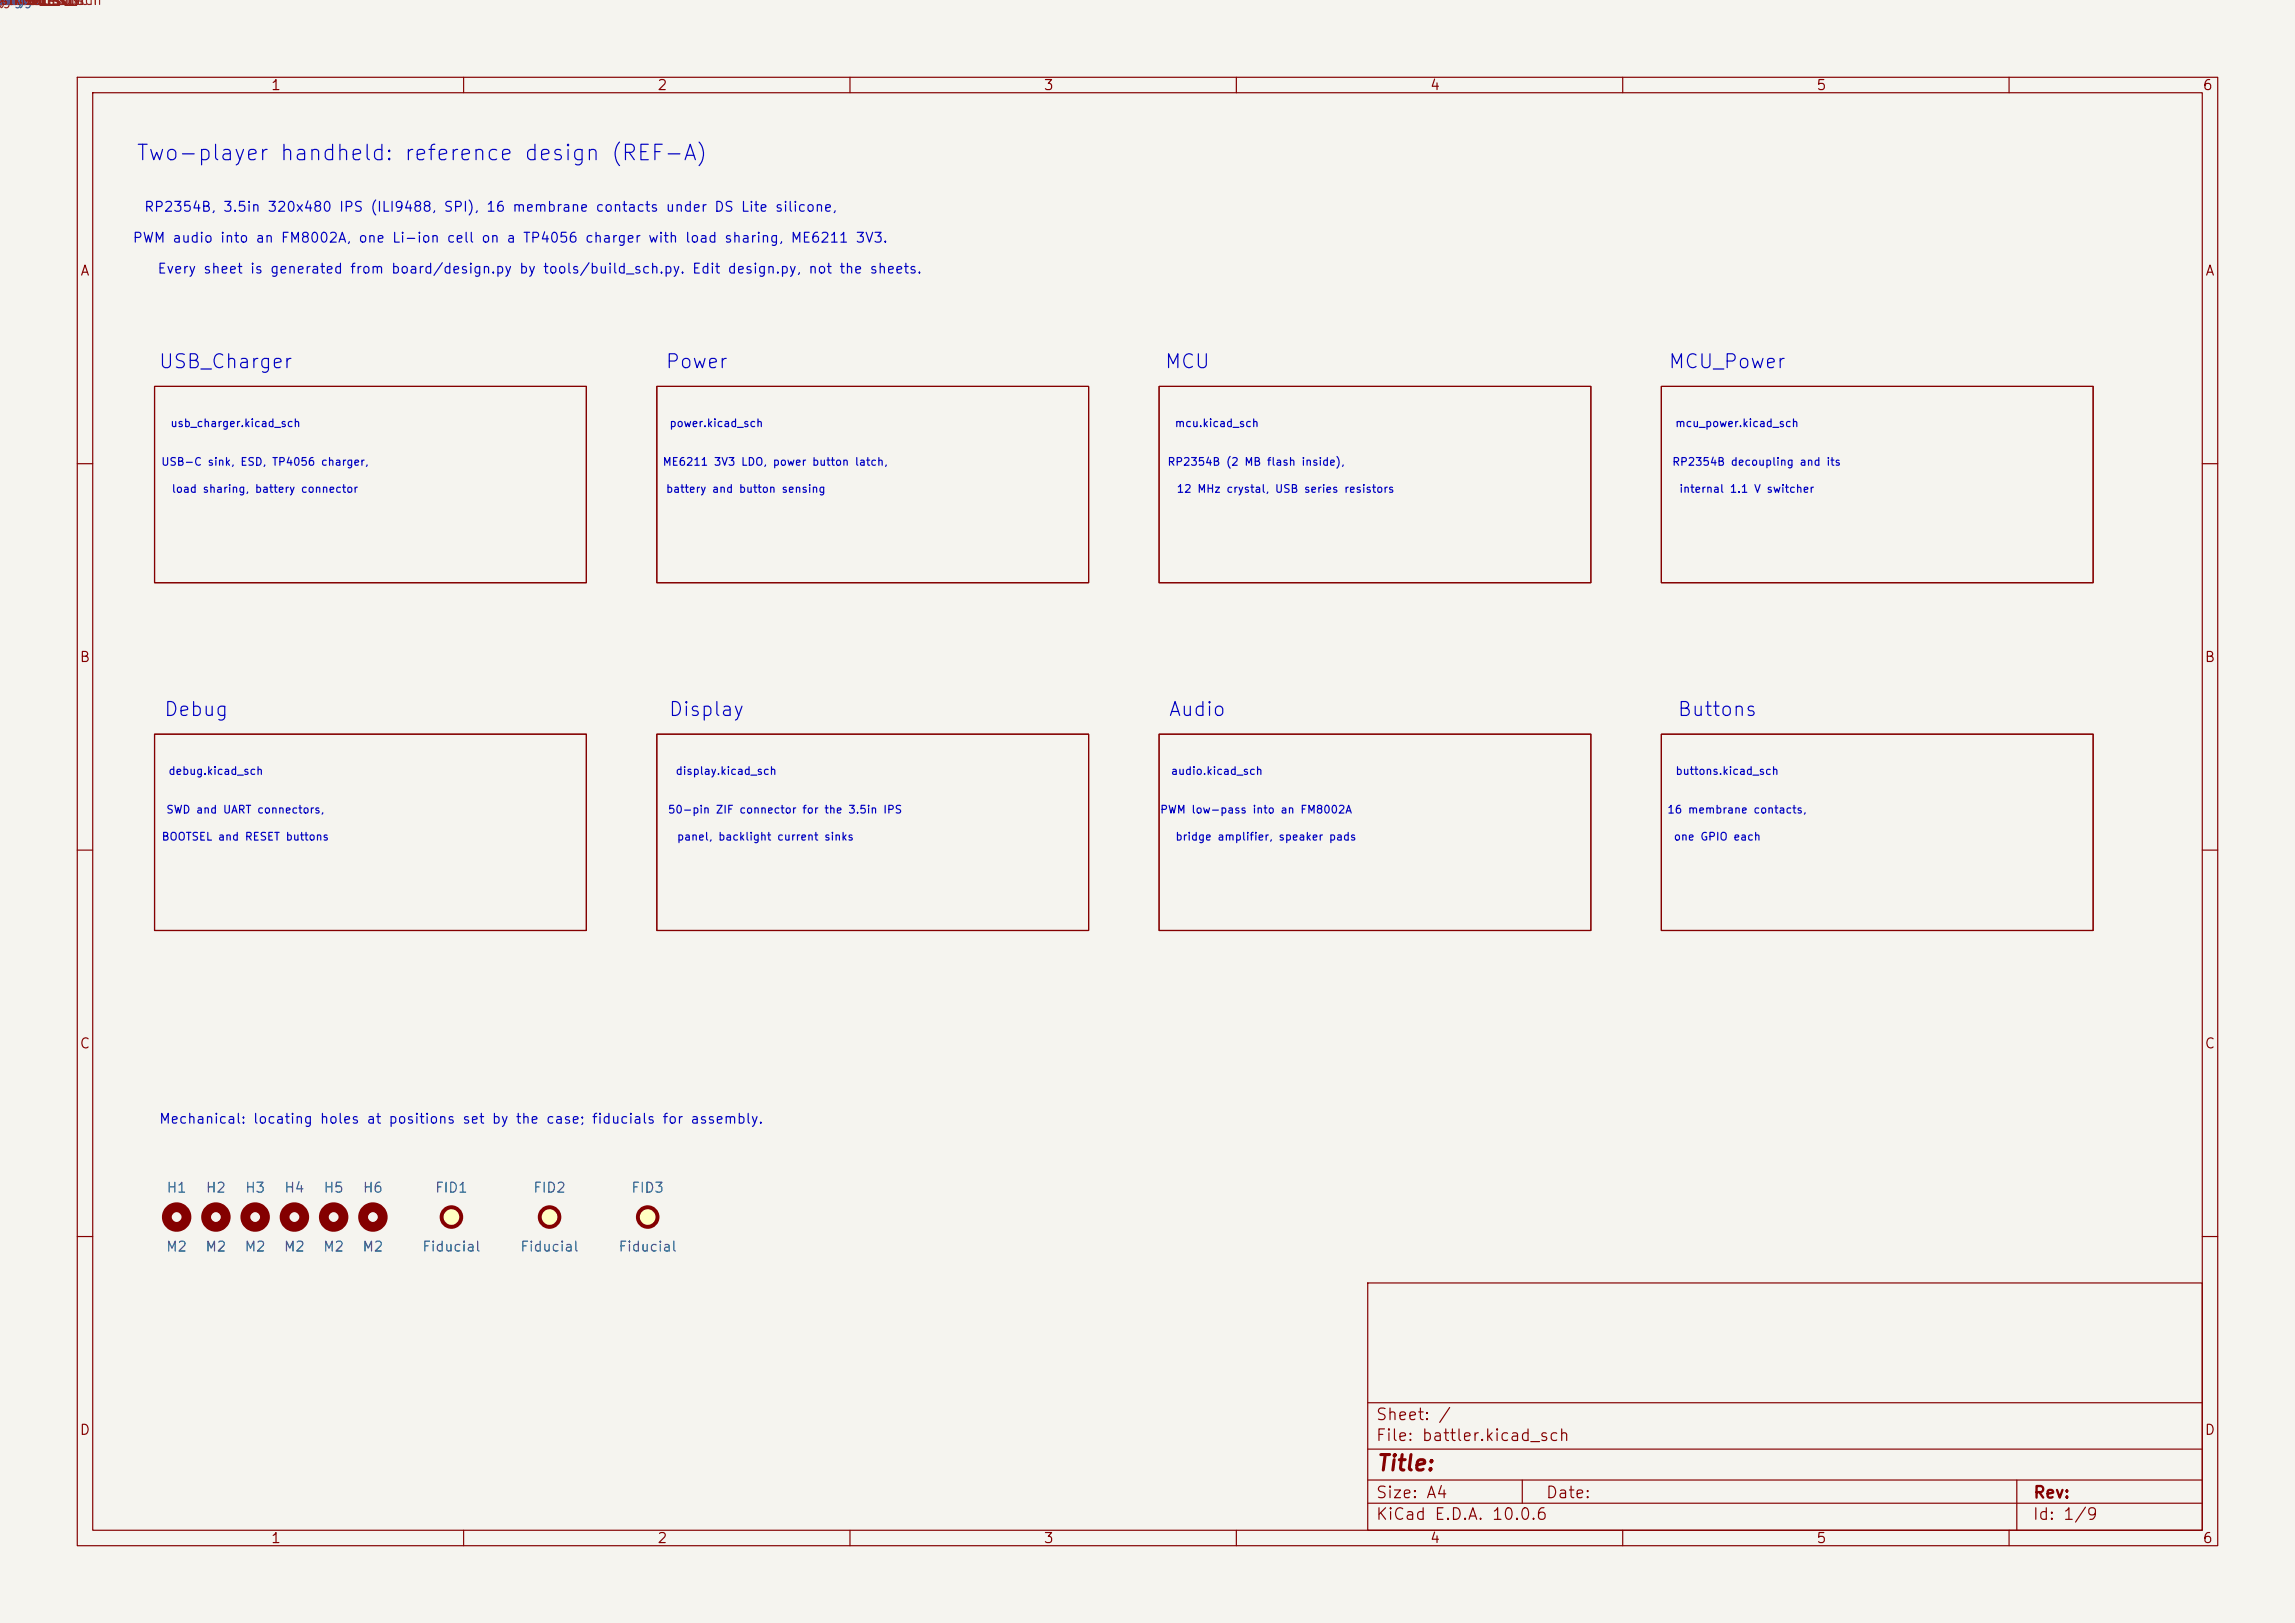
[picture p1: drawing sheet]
<svg xmlns="http://www.w3.org/2000/svg" width="297mm" height="210mm" viewBox="0 0 297 210" stroke-linecap="round" stroke-linejoin="round" font-family="sans-serif">
<defs><g id="words">
<text font-size="2" fill="#0000c2" x="17.5" y="21.3">Two-player handheld: reference design (REF-A)</text>
<text font-size="2" fill="#840000" x="178" y="190.8">Title:</text>
<g font-size="1.8" fill="#0000c2">
<text x="20.4" y="48.1">USB_Charger</text>
<text x="86" y="48.1">Power</text>
<text x="150.6" y="48.1">MCU</text>
<text x="215.8" y="48.1">MCU_Power</text>
<text x="21.1" y="93.1">Debug</text>
<text x="86.4" y="93.1">Display</text>
<text x="151.1" y="93.1">Audio</text>
<text x="217" y="93.1">Buttons</text>
</g>
<g font-size="1.5" fill="#840000">
<text x="178" y="184.1">Sheet: /</text>
<text x="178" y="186.8">File: battler.kicad_sch</text>
<text x="178" y="197">KiCad E.D.A. 10.0.6</text>
<text x="178" y="194.2">Size: A4</text>
<text x="200" y="194.2">Date:</text>
<text x="263" y="197">Id: 1/9</text>
<text x="263" y="194.2">Rev:</text>
</g>
<g font-size="1.3" fill="#725600">
<text x="-.9" y="1">g.kicad_sch</text>
<text x="-.6" y="1">rger.kicad_sch</text>
<text x="-.6" y="1">.kicad_sch</text>
<text x="-.6" y="1">r.kicad_sch</text>
<text x="-.5" y="1">wer.kicad_sch</text>
<text x="-.2" y="1">y.kicad_sch</text>
<text x="0" y="1">s.kicad_sch</text>
<text x=".1" y="1">.kicad_sch</text>
</g>
<g font-size="1.3" fill="#006464">
<text x="-.7" y="1">CU</text>
<text x="-.7" y="1">bug</text>
<text x="-.6" y="1">play</text>
<text x="-.6" y="1">tons</text>
<text x="-.5" y="1">wer</text>
<text x="-.5" y="1">dio</text>
<text x="-.4" y="1">Power</text>
<text x="-.2" y="1">harger</text>
<text x="21.5" y="154.6">H1</text>
<text x="26.5" y="154.6">H2</text>
<text x="31.6" y="154.6">H3</text>
<text x="36.7" y="154.6">H4</text>
<text x="41.8" y="154.6">H5</text>
<text x="46.9" y="154.6">H6</text>
<text x="56.2" y="154.6">FID1</text>
<text x="68.9" y="154.6">FID2</text>
<text x="81.6" y="154.6">FID3</text>
<text x="21.4" y="162.3">M2</text>
<text x="26.5" y="162.3">M2</text>
<text x="31.6" y="162.3">M2</text>
<text x="36.6" y="162.3">M2</text>
<text x="41.7" y="162.3">M2</text>
<text x="46.8" y="162.3">M2</text>
<text x="54.5" y="162.3">Fiducial</text>
<text x="67.2" y="162.3">Fiducial</text>
<text x="79.9" y="162.3">Fiducial</text>
</g>
<g font-size="1.3" fill="#840000">
<text x="35" y="12">1</text>
<text x="85" y="12">2</text>
<text x="135" y="12">3</text>
<text x="185" y="12">4</text>
<text x="235" y="12">5</text>
<text x="285" y="12">6</text>
<text x="10.3" y="36">A</text>
<text x="285.3" y="36">A</text>
<text x="10.2" y="86">B</text>
<text x="285.2" y="86">B</text>
<text x="10.2" y="136">C</text>
<text x="285.2" y="136">C</text>
<text x="10.2" y="186">D</text>
<text x="285.2" y="186">D</text>
<text x="35" y="200">1</text>
<text x="85" y="200">2</text>
<text x="135" y="200">3</text>
<text x="185" y="200">4</text>
<text x="235" y="200">5</text>
<text x="285" y="200">6</text>
</g>
<g font-size="1.3" fill="#0000c2">
<text x="18.6" y="27.7">RP2354B, 3.5in 320x480 IPS (ILI9488, SPI), 16 membrane contacts under DS Lite silicone,</text>
<text x="17.1" y="31.7">PWM audio into an FM8002A, one Li-ion cell on a TP4056 charger with load sharing, ME6211 3V3.</text>
<text x="20.3" y="35.7">Every sheet is generated from board/design.py by tools/build_sch.py. Edit design.py, not the sheets.</text>
<text x="20.5" y="145.7">Mechanical: locating holes at positions set by the case; fiducials for assembly.</text>
</g>
<g font-size="1" fill="#0000c2">
<text x="22" y="55.5">usb_charger.kicad_sch</text>
<text x="86.6" y="55.5">power.kicad_sch</text>
<text x="152" y="55.5">mcu.kicad_sch</text>
<text x="216.7" y="55.5">mcu_power.kicad_sch</text>
<text x="20.8" y="60.5">USB-C sink, ESD, TP4056 charger,</text>
<text x="22.1" y="64">load sharing, battery connector</text>
<text x="85.7" y="60.5">ME6211 3V3 LDO, power button latch,</text>
<text x="86.1" y="64">battery and button sensing</text>
<text x="151" y="60.5">RP2354B (2 MB flash inside),</text>
<text x="152.2" y="64">12 MHz crystal, USB series resistors</text>
<text x="216.3" y="60.5">RP2354B decoupling and its</text>
<text x="217.2" y="64">internal 1.1 V switcher</text>
<text x="21.7" y="100.5">debug.kicad_sch</text>
<text x="87.4" y="100.5">display.kicad_sch</text>
<text x="151.5" y="100.5">audio.kicad_sch</text>
<text x="216.8" y="100.5">buttons.kicad_sch</text>
<text x="21.4" y="105.5">SWD and UART connectors,</text>
<text x="86.4" y="105.5">50-pin ZIF connector for the 3.5in IPS</text>
<text x="150.1" y="105.5">PWM low-pass into an FM8002A</text>
<text x="215.7" y="105.5">16 membrane contacts,</text>
<text x="20.8" y="109">BOOTSEL and RESET buttons</text>
<text x="87.5" y="109">panel, backlight current sinks</text>
<text x="152" y="109">bridge amplifier, speaker pads</text>
<text x="216.5" y="109">one GPIO each</text>
</g>
</g></defs>
<path d="M0 0h297v210h-297z" fill="#f5f4ef" stroke="#f5f4ef" stroke-width=".13"/>
<g fill="none" stroke="#840000" stroke-width=".15">
<path d="M10 10h277v190h-277zM12 12h273v186h-273zM60 10v2M110 10v2M160 10v2M210 10v2M260 10v2M20 50h55.9v25.4h-55.9zM85 50h55.9v25.4h-55.9zM150 50h55.9v25.4h-55.9zM215 50h55.9v25.4h-55.9zM10 60h2"/>
<path d="M285 60h2M20 95h55.9v25.4h-55.9zM85 95h55.9v25.4h-55.9zM150 95h55.9v25.4h-55.9zM215 95h55.9v25.4h-55.9zM10 110h2M285 110h2M10 160h2M177 166h108v32h-108zM285 160h2M60 198v2M110 198v2"/>
<path d="M160 198v2M177 194.5h108M177 191.5h108M177 187.5h108M177 181.5h108M197 191.5v3M210 198v2M260 198v2M261 191.5v6.5"/>
</g>
<g fill="#ffffc2" stroke="#ffffc2" stroke-width=".13">
<circle cx="83.8" cy="157.5" r="1.27"/>
<circle cx="71.1" cy="157.5" r="1.27"/>
<circle cx="58.4" cy="157.5" r="1.27"/>
</g>
<g fill="none" stroke="#840000" stroke-width=".51">
<circle cx="58.4" cy="157.5" r="1.27"/>
<circle cx="71.1" cy="157.5" r="1.27"/>
<circle cx="83.8" cy="157.5" r="1.27"/>
</g>
<g fill="none" stroke="#840000" stroke-width="1.3">
<circle cx="22.9" cy="157.5" r="1.27"/>
<circle cx="27.9" cy="157.5" r="1.27"/>
<circle cx="33" cy="157.5" r="1.27"/>
<circle cx="38.1" cy="157.5" r="1.27"/>
<circle cx="43.2" cy="157.5" r="1.27"/>
<circle cx="48.3" cy="157.5" r="1.27"/>
</g>
<use href="#words"/>
</svg>
